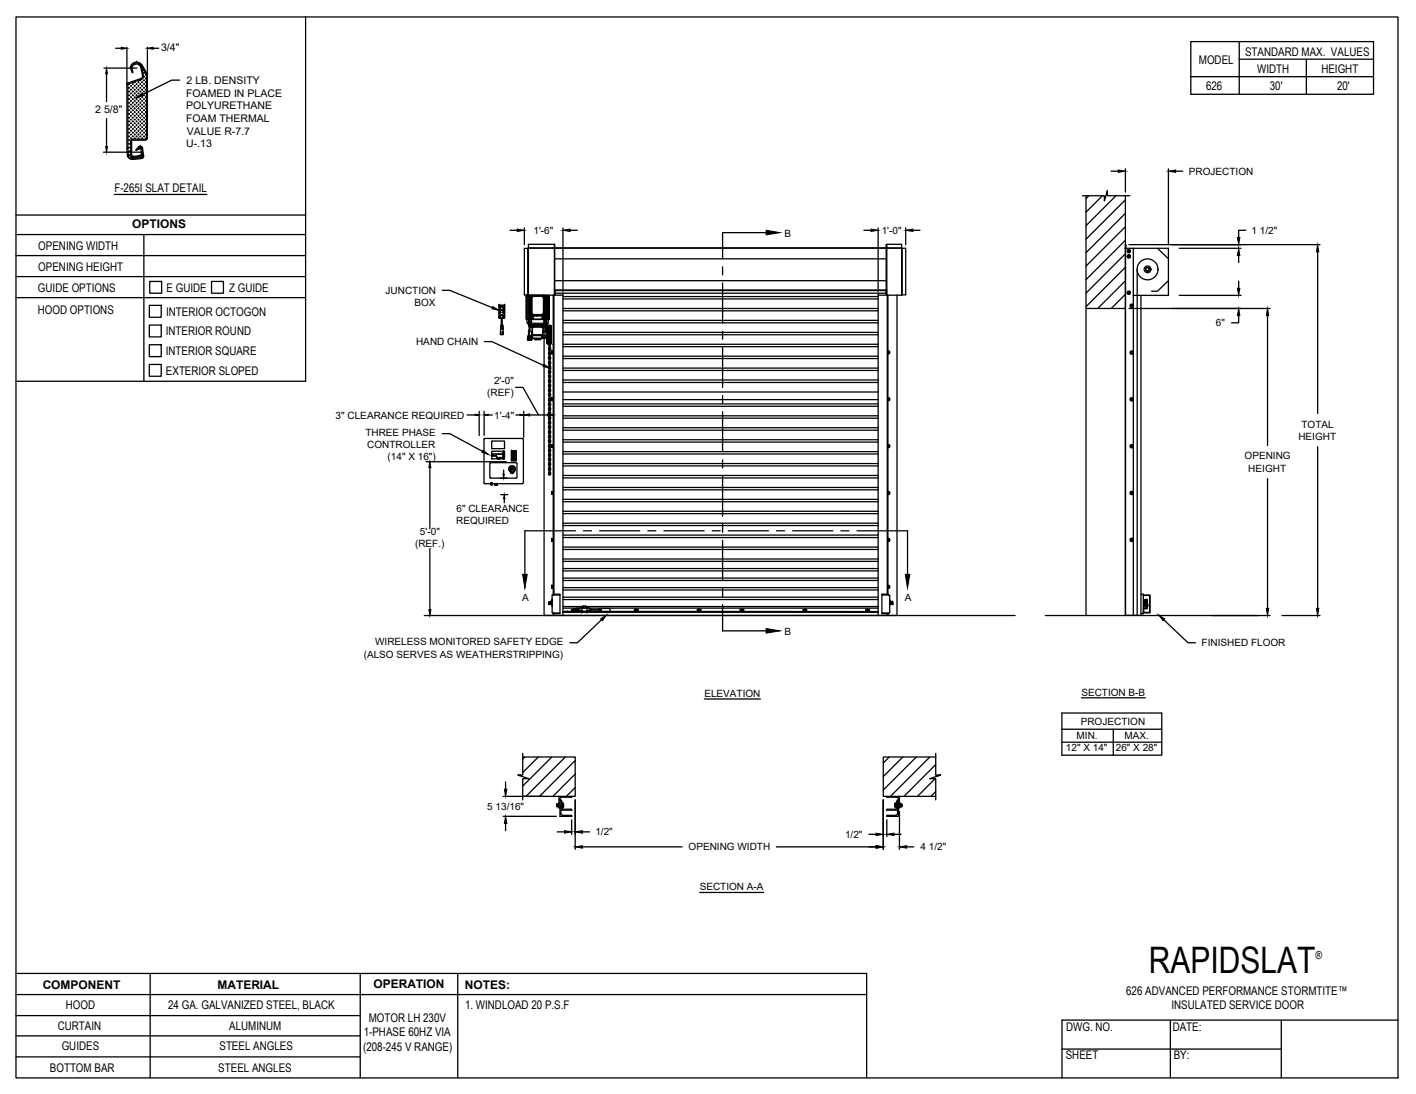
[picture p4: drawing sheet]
<svg xmlns="http://www.w3.org/2000/svg" width="279mm" height="216mm" viewBox="0 0 279 216" stroke-linecap="round" stroke-linejoin="round" font-family="sans-serif">
<defs><g id="words">
<text font-size="7.2" x="226.7" y="192">RAPIDSLAT</text>
<g font-size="2.4">
<text x="245.7" y="11.1">STANDARD MAX. VALUES</text>
<text x="236.6" y="12.7">MODEL</text>
<text x="238" y="17.8">626</text>
<text x="248.1" y="14.4">WIDTH</text>
<text x="250.5" y="17.8">30'</text>
<text x="260.7" y="14.4">HEIGHT</text>
<text x="263.8" y="17.8">20'</text>
<text x="22.6" y="37.9">F-265I SLAT DETAIL</text>
<text x="26.1" y="45">OPTIONS</text>
<text x="7.6" y="49.3">OPENING WIDTH</text>
<text x="7.6" y="53.4">OPENING HEIGHT</text>
<text x="7.5" y="57.6">GUIDE OPTIONS</text>
<text x="32.9" y="57.6">E GUIDE</text>
<text x="45.2" y="57.6">Z GUIDE</text>
<text x="7.5" y="61.9">HOOD OPTIONS</text>
<text x="32.8" y="62.3">INTERIOR OCTOGON</text>
<text x="32.7" y="66.2">INTERIOR ROUND</text>
<text x="32.7" y="70.1">INTERIOR SQUARE</text>
<text x="32.7" y="74">EXTERIOR SLOPED</text>
<text x="8.4" y="195.2">COMPONENT</text>
<text x="42.9" y="195.1">MATERIAL</text>
<text x="73.7" y="195">OPERATION</text>
<text x="91.7" y="195.2">NOTES:</text>
<text x="222.2" y="196.3">626 ADVANCED PERFORMANCE STORMTITE™</text>
<text x="11.4" y="203.2">CURTAIN</text>
<text x="13" y="199.2">HOOD</text>
<text x="33.2" y="199.1">24 GA. GALVANIZED STEEL, BLACK</text>
<text x="45.2" y="203.3">ALUMINUM</text>
<text x="72.8" y="201.7">MOTOR LH 230V</text>
<text x="91.8" y="199.1">1. WINDLOAD 20 P.S.F</text>
<text x="210.4" y="203.6">DWG. NO.</text>
<text x="231.1" y="199.1">INSULATED SERVICE DOOR</text>
<text x="231.4" y="203.4">DATE:</text>
<text x="12.2" y="207.3">GUIDES</text>
<text x="43.3" y="207.2">STEEL ANGLES</text>
<text x="71.6" y="207.3">(208-245 V RANGE)</text>
<text x="71.8" y="204.5">1-PHASE 60HZ VIA</text>
<text x="210.3" y="209.1">SHEET</text>
<text x="231.6" y="209">BY:</text>
<text x="9.8" y="211.5">BOTTOM BAR</text>
<text x="43.1" y="211.6">STEEL ANGLES</text>
</g>
<text font-size="2.2" x="259.5" y="189.2">®</text>
<g font-size="2.1">
<text x="31.8" y="10.1">3/4&quot;</text>
<text x="36.8" y="16.6">2 LB. DENSITY</text>
<text x="18.8" y="22.3">2 5/8&quot;</text>
<text x="36.7" y="19.1">FOAMED IN PLACE</text>
<text x="36.7" y="21.6">POLYURETHANE</text>
<text x="36.7" y="24.1">FOAM THERMAL</text>
<text x="36.7" y="29.1">U-.13</text>
<text x="36.9" y="26.6">VALUE R-7.7</text>
</g>
<g font-size="2">
<text x="234.6" y="34.5">PROJECTION</text>
<text x="105.3" y="46.1">1'-6&quot;</text>
<text x="154.8" y="46.7">B</text>
<text x="174" y="46.1">1'-0&quot;</text>
<text x="247" y="46.1">1 1/2&quot;</text>
<text x="76.1" y="58">JUNCTION</text>
<text x="81.8" y="60.4">BOX</text>
<text x="239.9" y="64.4">6&quot;</text>
<text x="82.1" y="68.1">HAND CHAIN</text>
<text x="97.5" y="75.8">2'-0&quot;</text>
<text x="66.2" y="82.7">3&quot; CLEARANCE REQUIRED</text>
<text x="96.1" y="78.1">(REF)</text>
<text x="97.5" y="82.6">1'-4&quot;</text>
<text x="72.1" y="86.1">THREE PHASE</text>
<text x="72.5" y="88.5">CONTROLLER</text>
<text x="256.2" y="86.8">HEIGHT</text>
<text x="256.8" y="84.4">TOTAL</text>
<text x="76.5" y="90.8">(14&quot; X 16&quot;)</text>
<text x="245.6" y="90.7">OPENING</text>
<text x="246.3" y="93.1">HEIGHT</text>
<text x="90.1" y="101.1">6&quot; CLEARANCE</text>
<text x="81.9" y="108">(REF.)</text>
<text x="82.9" y="105.6">5'-0&quot;</text>
<text x="90" y="103.5">REQUIRED</text>
<text x="103.1" y="118.7">A</text>
<text x="178.5" y="118.7">A</text>
<text x="154.8" y="125.3">B</text>
<text x="71.8" y="129.8">(ALSO SERVES AS WEATHERSTRIPPING)</text>
<text x="74" y="127.4">WIRELESS MONITORED SAFETY EDGE</text>
<text x="237.1" y="127.6">FINISHED FLOOR</text>
<text x="139" y="137.5">ELEVATION</text>
<text x="213.4" y="137.3">SECTION B-B</text>
<text x="213.3" y="143.1">PROJECTION</text>
<text x="210.3" y="148.3">12&quot; X 14&quot;</text>
<text x="212.4" y="145.9">MIN.</text>
<text x="220.2" y="148.3">26&quot; X 28&quot;</text>
<text x="221.9" y="145.9">MAX.</text>
<text x="96.1" y="159.8">5 13/16&quot;</text>
<text x="117.5" y="164.9">1/2&quot;</text>
<text x="135.9" y="167.8">OPENING WIDTH</text>
<text x="166.8" y="165.3">1/2&quot;</text>
<text x="181.6" y="167.8">4 1/2&quot;</text>
<text x="138.1" y="175.7">SECTION A-A</text>
</g>
</g></defs>
<!-- layer: MOTOR LH -->
<g fill="none" stroke="#000" stroke-width=".25">
<path d="M213.6 38.6h4.3v1.1l.6-2v.9h4.4M214.3 38.6v82.9M214.9 38.6l-.6 .6M217.5 38.6l-3.2 3.3M218.5 37.7h.1M220.2 38.6l-5.9 5.9M222.1 38.6v82.9M222.1 39.4l-7.8 7.8M103.8 58.5h.1M103.9 58.5h.1M103.9 58.5v4.6l.2 .7M103.9 58.5h.4"/>
<path d="M104 58.2l-.1 .3M104.1 58.5h-.3h.4M104.2 49v9.2M104.2 58.5v4.5M104.2 58.5h-.4v4.5h.4M104.2 58.2h.1M104.2 58.2v-9.2v9.2M104.3 49h-.8v9.2h.7M104.3 58.3h.1M104.3 58.3v.2h.5M104.3 49h5.2M104.3 48.9h4.9"/>
<path d="M104.3 58.3h5.1M104.3 58.3v-10.1h5.1v10.1M104.4 58.5h-.5v4.5M104.4 58.5v4.6M104.5 58.3v.2M104.5 58.5v4.5M104.5 58.5h.1M104.7 58.6h.1M104.7 58.6l-.2-.1v4.5h.2M104.7 59.4v.3M104.8 59.7v.8M104.8 59.7h.1"/>
<path d="M104.8 58.8v.7M104.8 58.8h.1M104.8 59.5h.1M104.8 58.5l-.1 .3M104.8 58.5v3.6M104.8 58.7v3.2M104.9 58.4h2.4v3.8h-2.4zM104.9 58.3h-.1M104.9 58.6l.2-.2h2l.2 .2v3.3M104.9 58.3l-.2 .2M104.9 58.7l.3-.2h1.8l.2 .2v3.2l-.2 .2h-1.8l-.3-.2zM104.9 58.5l-.1 .2h.1"/>
<path d="M104.9 58.6v3.4M105 58.5l-.1 .1M105.1 58.4l.1 .1zM105.2 58.4h1.8M105.5 58.3h.1M106.2 58.3h.1M107 58.4l.1 .1M107.1 58.5h.1M107.2 58.3l.2 .2M107.2 58.5l.1 .2-.1-.1M107.2 58.3h-2.3M107.2 58.3h.1"/>
<path d="M107.2 58.5v.1M107.3 58.3l.1 63.2h69.6v-63.2M107.4 58.5v3.6M107.4 58.5h.1M107.4 58.5v4.5M107.5 58.5l-.1 .1M107.5 58.5h.9M107.6 58.5h.1M107.7 58.5v4.5M107.7 58.3v.2h-.3M107.7 58.5v4.5h-.2M107.8 58.5v4.6h.1v.4h-.2"/>
<path d="M107.9 58.5h.3M107.9 58.3v.2h-.2M108 58.5v4.5M108.2 58.5h.1M108.2 58.3v.2M108.3 58.5v4.6M108.4 58.5h-.2h.2M108.4 58.5h.1M108.4 58.5v4.5h-.6M109.2 58.3v59.1M109.3 48.9v.1M109.3 58.3v59"/>
<path d="M109.4 57.4v.6M109.4 58.3h1.7M109.4 57.2h65.6M109.5 48.9l-.3 .1M109.5 49h65.4v8.9h-65.4zM109.5 57.6h.1M109.5 57.8h.1M109.5 57.5h.1M109.5 57.3h65.4M109.5 48.9h68.4M109.5 48.2v.7M109.5 58h.1"/>
<path d="M109.5 51.1h65.4M109.5 55.4h65.4M109.5 57.9v.4M111.1 57.9v63.6M111.1 58.5h62.2M111.1 59h62.2M173.3 58.3h4.6M173.3 57.9v63.6M174.9 49h3.8v9.2h-.8M174.9 48.2v.7M174.9 57.2v1.1M174.9 57.7h.1"/>
<path d="M174.9 57.5h.1M174.9 57.9h.1M175 58.3v-10.1h2.9v10.1M175 57.4v.6M175.1 48.9v.1M175.1 58.3v59M175.2 48.9v.1M175.2 58.3v59M177.9 49h.1M177.9 58.2v.1M177.9 49v9.2M178 49v9.2"/>
<path d="M222 49l.1 .1M222 48.3l.1 .7M222.1 49h.1M222.1 51.8h.1M222.1 49.1h.1M222.1 42.1l-7.8 7.8M222.1 44.7l-7.8 7.8M222.1 47.4l-7.8 7.8M222.1 50.1l-7.8 7.7M222.1 52.7l-7.8 7.8M222.1 55.4l-5.5 5.5M222.1 58.1l-2.8 2.8"/>
<path d="M222.1 48.3v.7M222.7 50.4l.2 .1zM222.7 50.8l.2-.1zM222.7 50.4l-.2 .1v.2l.2 .1M222.7 49.4l.2 .1zM222.7 49.8l.2-.1zM222.7 49.4l-.2 .1v.2l.2 .1M222.7 57.6l.2 .1zM222.7 58l.2-.1zM222.7 57.6l-.2 .1v.2l.2 .1M222.8 57.6l-.3 .1 .1 .3 .3-.1-.1-.3M222.8 49.4l-.3 .1 .1 .3 .3-.1-.1-.3"/>
<path d="M222.8 50.4l-.3 .1 .1 .3 .3-.1-.1-.3M222.8 49.4h.1M222.8 50.4h.1M222.8 57.6h.1M222.9 50.5h.1M222.9 50.5v.2v-.1M222.9 50.7h.1M222.9 49.5h.1M222.9 49.5v.2v-.1M222.9 49.7h.1M222.9 57.7h.1M222.9 57.7v.2v-.1"/>
<path d="M222.9 57.9h.1M223.6 49v72.4M223.6 58.3h6.9M224.4 53.2v68.3M225.1 58.3v63.1h-3v-72.4h8.4v9.3M226.4 53.4h.2v.2h-.2zM226.8 53a.36 .36 0 0 0-.7 0 .36 .36 0 0 0 .3 .5 .37 .37 0 0 1-.3-.5 .37 .37 0 0 1 .6-.1 .37 .37 0 0 1-.1 .6l.2-.3M226.8 53.1h.1M226.8 53.1v.1M226.8 53v.1M228.4 49l2.1 2.1M230.5 55.4l-2.1 2.1h-1.2"/>
<path d="M98.5 60.3v2.4l.3 .1M98.5 60.3h.1M98.5 62.6h.1M98.5 60.3h1.1M98.5 60.3v2.3M98.5 62.6l.2 .1zM98.6 60.5l.1 .1zM98.6 61.6h.1M98.6 61.7h.1M98.6 61.1h.1M98.6 60.5h.1M98.6 60.6h.1"/>
<path d="M98.7 61.7h.1M98.7 61.1h.1M98.7 60.5h.1M98.7 61.6h.1M98.7 60.6h.1M98.7 65.6h.6M98.7 66h.6M98.8 66h.1M98.8 65.6l-.1 .4M98.8 66h.5M98.8 65.6h.5M98.8 62.3h.5"/>
<path d="M98.8 64.9h.5M98.8 62.3v.3h-.3M98.8 62.6v.2M98.8 64.9v.7M98.8 64.7v.2M98.8 64.4v.3h.5M98.8 64.4h.4M98.8 64.4h.1M98.8 64.3h.4M98.8 62.8h.4M98.8 62.8h.1M98.9 62.8v1.5"/>
<path d="M98.9 62.1l-.2 .2M98.9 62.1l.4 .2M99.1 62.8v1.5M99.2 62.8h.1M99.2 64.4h.1M99.2 64.3h.1M99.2 64.4l.1 .3M99.2 64.7v.2M99.3 66h.1M99.3 65.6h.1M99.3 64.7h.1M99.3 64.9h.1"/>
<path d="M99.3 64.9v.7M99.3 62.8h.1M99.3 62.6v.2h-.5M99.3 62.3h.1M99.3 62.3v.3M99.3 65.6v.4M99.3 62.6h.2M99.3 62.6l.2 .1zM99.3 61.6h.1M99.3 61.7h.1M99.3 61.1h.1M99.3 60.5h.1"/>
<path d="M99.3 60.6h.1M99.4 61.7h.1M99.4 61.1h.1M99.4 60.5h.1M99.4 61.6h.1M99.4 60.6h.1M99.5 62.6h.1M99.5 60.3h.1M99.6 60.3l-.1 2.4-.2 .1M99.6 60.3l-.1 2.3M103.9 63.1h.5M104.1 63.8h4"/>
<path d="M104.1 63.8l.2 .3M104.1 67.1h.1M104.1 66.4l.1 .1M104.2 66.5l.1-.1zM104.2 66.8l.1-.1zM104.2 67h.1M104.2 66.5h.1M104.2 67l.5 .1M104.2 66.7h.1M104.2 66.7l-.1 .2 .1 .1M104.2 63h.2M104.2 66.4h.1"/>
<path d="M104.2 66.6h.1M104.2 66.6v.1M104.2 67.1h.6M104.2 66.5v.1M104.2 66.6l.1 .1M104.3 66.7h.1M104.3 66.9h.1M104.3 66.9l.1 .1M104.3 66.4h.1M104.3 66.9v.2l-.1-.1 .1-.1M104.3 66.7l-.1 .3M104.3 67.1h.1"/>
<path d="M104.3 67.1h.1zM104.3 66.6v.3M104.3 63.1h.5l.1 .4h-.6zM104.3 66.8h.1M104.3 66.5h-.1M104.3 63.1h.1M104.3 66.6v.1M104.3 66.6v-.3h.2v.5M104.3 66.7l.1 .3M104.3 64.1h3.6M104.3 64.1l.1 .1h3.4l.1-.1M104.3 65.2v1.1"/>
<path d="M104.3 66.6v.4M104.4 67.1h.1M104.4 67.1h-.1M104.4 63.5l.2 .1M104.4 63.6h.2M104.4 63.6h.1M104.4 67.1h-.1h.1M104.4 65.2l-.1 .1v1.3M104.4 65.2l.1 .1M104.4 64.4h.1M104.4 64.3v-.1v.2M104.4 64.3h.1"/>
<path d="M104.4 64.2v1M104.4 66.9h.2M104.4 66.8l.1 .1M104.5 66.6v.1M104.5 66.7v.2M104.5 65.3h.1M104.5 66.8h.1M104.5 66.9h.1M104.5 66.4l-.1 .3M104.5 65.3v1M104.5 65.3v-.8h3.2l.1 .9M104.5 65.3v.1l.6 .1-.2 .1v.6"/>
<path d="M104.5 66.6v.2M104.5 66.5h.1M104.5 66.8l-.1 .2M104.5 66.3h.4M104.5 64.5h.4M104.5 66.2h.4M104.5 67.1h.1M104.5 67.1h.1zM104.5 63.1v.6M104.5 67.1h.3M104.5 66.8v.1M104.5 66.5l.1 .2"/>
<path d="M104.5 63.1h3.1M104.5 63v.1M104.5 66.8l.1 .1M104.6 64.5v.9M104.6 66.9v.1M104.6 66.9h.1M104.6 67.1h.1M104.6 66.3v.6M104.6 66.3l-.1 .2M104.6 67.1h-.1h.1M104.6 66.3v.4zM104.6 63.6h.1"/>
<path d="M104.6 67h.1M104.6 66.3h.1M104.6 67.1h-.1M104.6 66.7v.3zM104.6 66.5h.3M104.6 66.8h.4M104.6 63.5v.1M104.7 67.1h.1M104.7 66.9h.1M104.7 66.9l.2 .1-.2 .1zM104.7 62.9h.1M104.7 60.5v.2"/>
<path d="M104.7 61.1v.3M104.7 61.8v1.2M104.7 66.8l-.1 .1M104.7 62.1l.2 .2M104.8 60.5h.1M104.8 60.7v.5M104.8 61.4v.4M104.8 61.4h.1M104.8 61.8h.1M104.8 67.1h.1M104.8 62.2v.8M104.8 67h.1"/>
<path d="M104.8 61.9l.1 .1M104.8 61.9h.1M104.9 66.8l-.2 .3M104.9 61.9h.1M104.9 67.1h-.1M104.9 66.2v.4h-.3M104.9 66.5h.1M104.9 61.9l.2 .2M104.9 66.6l.1 .1M104.9 64.6h.1M104.9 66.8l-.1 .2M104.9 65.6h.1"/>
<path d="M104.9 65.6v.6M104.9 62l.3 .1M104.9 62.2v.1M104.9 64.5v.1h.4v-.1M104.9 66.2v.4M104.9 66.7h.1M105 62.9l-.3 .1M105 62.9h.1M105 65.6v1.1M105 62.3v.7h.1v-.7M105 65.6h-.1M105 65.6h.1"/>
<path d="M105 64.6v.9M105 66.8h.1M105 64.6h.2M105 66.2l.1 .5M105 66.1h.1M105 66.1v.6M105 66.7h.1M105 66.7v.1M105 62.1h.2M105 65.6v1.2M105.1 64.6l-.1 1.5M105.1 66.7v.1h2"/>
<path d="M105.1 66.8h2M105.1 62.9h.1M105.2 62.1h.1M105.2 62.1h1.8M105.2 62.2h1.8M105.2 64.6h.1M105.2 62.3v.7h1.8v-.7M105.3 64.6h-.1M105.3 64.5h1.6M105.4 62.3h.9M105.5 66.8h.1M105.5 66.8h1.2"/>
<path d="M105.5 66.8l.1 .2M105.6 67h.1M105.6 67h1M106.4 62.3h.5M106.6 67h.1M106.7 66.8l-.1 .2M106.7 66.8h.1M106.9 64.6h.1M106.9 64.5v.1h.4v-.1M107 64.6h.2M107 66.2h.1M107 66.2l-.1 .3 .2 .3"/>
<path d="M107 66.2l.1 .1M107 66.5h.7M107 64.6h.1M107 66.2v-.1h-1.9v.1h1.9M107 66.6h.1M107 66.5v.1M107 66.8h.1M107.1 66.8h.1M107 66.5l.1 .3M107 62.1v.1l.1-.1M107 66.5h.1M107 62.1h.1"/>
<path d="M107.1 66.3h.1M107.1 66.1l-.1 .1M107.1 62.9h.1M107.1 66.3l-.2 .1 .1 .1M107.1 62.3v.7h.1v-.7M107.1 66.8h.8M107.1 65.5v.6M107.1 64.6v.9M107.2 62.9l.2 .1M107.2 61.9l.1 .1zM107.2 62l-.1 .1M107.3 64.6h-.1"/>
<path d="M107.3 64.5h.4M107.3 61.9l-.3 .2M107.4 63.1h.3v.4M107.4 62.2v.8M107.4 62.1l-.2 .2h-2.3M107.4 62.9h.1M107.6 63.5v.2l.2-.1M107.6 63.6h.2M107.6 63.6h.1M107.6 64.5v.9h.2M107.6 65.5h-.4M107.6 63v.1"/>
<path d="M107.7 66.3v.1M107.7 63.1h-.3l-.1 .4h.4M107.7 63.1h.2M107.7 66.3v.2M107.7 66.5h.1M107.7 66.2l-.6 .1M107.7 66.4v.1M107.7 66.4h.1M107.7 66.3h.1M107.7 63.6v.1M107.7 66.4l.1 .1M107.8 66.3v.2"/>
<path d="M107.8 66.3h-.7M107.8 64.2v1M107.8 63.1h.5M107.8 65.4l-.1 .9M107.8 65.4l-.7 .1M107.8 66.5v.3M107.8 63.6h.1M107.8 65.5h.1M107.8 65.4h.1M107.8 63.5v.1M107.9 65.4v1.6M107.9 65.4h.1"/>
<path d="M107.9 66.7h.1M107.9 65.3l-.1 1.5M107.9 64.6h.1v2.9h-.1zM107.9 67.5l.1 .4M107.9 65v.4M107.9 67.6l.1 .3M108 66.4l.1 1.1M108 66h.1M108 66l.1 1.5M108 65.7l.1-1.1-.1 1.4M108 64.2l-.1 .4M108 64.2l.7 .1"/>
<path d="M108 67.9h.2M108 64.2l-.1 .3M108 64.6h.1M108.1 67.5v.1M108.1 67.5l-.1 .1h.1M108.1 64.5l.1-.2v3.4M108.1 64.5h.1M108.1 64.5v3M108.1 67.5h.1M108.1 66.1v1.5M108.1 66.2v.1M108.1 65.5v-.1v.2"/>
<path d="M108.1 66.8v.3v-.3M108.1 66.3h.1M108.1 67.1h.1M108.1 66.9v.3M108.1 66.1h.1M108.1 65.9h.1M108.1 64.9h.1M108.1 64.4l-.1 .2M108.1 67.6h.1M108.1 67.6l.1 .1M108.1 64.5v.4M108.1 67.1v.5"/>
<path d="M108.1 64.4v.2M108.1 64.5l.1 1.5M108.1 64.9v.3zM108.1 63.8l-.2 .3M108.2 64.4v3.2M108.2 64.4v3.3M108.2 67.1l.2 .2M108.2 73.5l.2 .2M108.2 75.3l.2 .2M108.2 64.4l.2 .3M108.2 66.4h.1M108.2 66.5v.1"/>
<path d="M108.2 67.5h.1M108.2 67.7h.1M108.2 64.4h.1M108.2 67.8l.2 .4M108.2 72.3l.2 .5M108.2 74.2l.2 .4M108.2 79.7l.2 .4M108.3 63.1l-.2 .7M108.3 69h.1M108.3 68.7h.2M108.3 68h.2M108.3 67.1l.1 .1"/>
<path d="M108.3 66.2l.1 .1M108.3 65.2h.2M108.3 65h.2M108.3 69.9h.1M108.3 70.8h.2M108.3 70.5h.2M108.3 71.7l.1 .1M108.3 72.6l.1 .1M108.3 73.5l.1 .1M108.3 74.4l.1 .1M108.3 75.3l.1 .1M108.3 76.3h.1"/>
<path d="M108.3 76h.2M108.3 77.2h.1M108.3 78.1h.2M108.3 77.8h.2M108.3 79l.1 .1M108.3 79.9l.1 .1M108.3 67.6h.1M108.4 67.3l-.1 .3M108.4 67.9h.1M108.4 67.3h.1M108.4 67.7h-.1M108.4 66.8h-.1"/>
<path d="M108.4 65.8l-.1 .1M108.4 69.5l-.1 .1M108.4 71.4h-.1M108.4 72.3h-.1M108.4 73.2h-.1M108.4 74.1l-.1 .1M108.4 75l-.1 .1M108.4 76.8l-.1 .1M108.4 78.7h-.1M108.4 79.6h-.1M108.4 68.5l-.2 .5 .2 .1M108.4 67.6l-.2 .1"/>
<path d="M108.4 66.6l-.2 .5M108.4 65.7l-.2 .2 .2 .5M108.4 64.8l-.2 .2 .2 .4M108.4 69.4l-.2 .5 .2 .2M108.4 70.3l-.2 .5 .2 .2M108.4 71.2l-.2 .5 .2 .2M108.4 72.1l-.2 .2M108.4 73.1l-.2 .4M108.4 74l-.2 .2M108.4 74.9l-.2 .5M108.4 75.8l-.2 .5 .2 .1M108.4 76.7l-.2 .5 .2 .2"/>
<path d="M108.4 77.6l-.1 .6h.3v-.1M108.4 78.5l-.2 .5 .2 .2M108.4 79.4l-.2 .2M108.4 67.7h.1M108.4 67.1h.1M108.4 66.8h.1M108.4 66.2h.1M108.4 65.9h.1M108.4 69.5h.1M108.4 69h.1M108.4 69.9h.1M108.4 71.4h.1"/>
<path d="M108.4 72.3h.1M108.4 71.7h.1M108.4 73.2h.1M108.4 72.6h.1M108.4 74.1h.1M108.4 73.5h.1M108.4 75h.1M108.4 74.5h.1M108.4 75.4h.1M108.4 76.8h.1M108.4 76.3h.1M108.4 77.2h.1"/>
<path d="M108.4 78.7h.1M108.4 79.6h.1M108.4 79h.1M108.4 79.9h.1M108.4 67.4h.1M108.4 64.7v.1M108.4 64.8h.1M108.4 65v.2M108.4 65.9v.3M108.4 66.8v.3M108.5 64.7h-.1v28.9M108.5 68.5l.1 .2"/>
<path d="M108.5 67.6l.1 .1M108.5 66.6l.1 .2M108.5 65.7l.1 .2M108.5 69.4l.1 .2M108.5 70.3l.1 .2M108.5 71.2l.1 .2M108.5 72.1l.1 .2M108.5 73.1l.1 .1M108.5 74l.1 .2M108.5 74.9l.1 .2M108.5 75.8l.1 .2M108.5 76.7l.1 .2"/>
<path d="M108.5 77.6l.1 .2M108.5 78.5l.1 .2M108.5 79.4l.1 .2M108.5 67.7h.1M108.5 66.8h.1M108.5 65.8v.1M108.5 69.5v.1M108.5 71.4h.1M108.5 72.3h.1M108.5 73.2h.1M108.5 74.1v.1M108.5 75v.1"/>
<path d="M108.5 76.8v.1M108.5 78.7h.1M108.5 79.6h.1M108.5 67.3h.1M108.5 64.7l.1 .3M108.5 64.8h.1M108.5 64.7v28.9h-.2M108.5 69h.1M108.5 67.1v.1M108.5 66.2v.1M108.5 69.9h.1M108.5 71.7v.1"/>
<path d="M108.5 72.6v.1M108.5 73.5v.1M108.5 74.4v.1M108.5 75.3v.1M108.5 76.3h.1M108.5 77.2h.1M108.5 79v.1M108.5 79.9v.1M108.5 67.4h.1M108.5 67.4l.1 .2M108.6 69l-.1 .1M108.6 68l-.1 .2"/>
<path d="M108.6 67.1l-.1 .2M108.6 66.2l-.1 .2M108.6 65.2l-.1 .2M108.6 69.9l-.1 .2M108.6 70.8l-.1 .2M108.6 71.7l-.1 .2M108.6 72.6l-.1 .2M108.6 73.5l-.1 .2M108.6 74.4l-.1 .2M108.6 75.3l-.1 .2M108.6 76.3l-.1 .1M108.6 77.2l-.1 .2"/>
<path d="M108.6 79l-.1 .2M108.6 79.9l-.1 .2M108.6 67.7h.1M108.6 64.4l-.1 .3M108.6 64.4h.1M108.6 65v.3M108.6 65.9v.3M108.6 66.8v.3M108.6 67.8v.2M108.6 68.7v.3M108.6 69.6v.3M108.6 70.5v.3"/>
<path d="M108.6 71.4v.3M108.6 72.3v.3M108.6 73.3v.2M108.6 74.2v.2M108.6 75.1v.3M108.6 76v.3M108.6 76.9v.3M108.6 77.8v.3M108.6 78.7v.3M108.6 79.7v.2M108.7 64.3v3.5M108.7 64.3h.1"/>
<path d="M108.7 64.3v1.7M108.7 67.8h-.1M108.8 65.8l-.1 2M108.8 65.6v.3M108.8 66.3v-.2v.4M108.9 78.9h.1M108.9 78.7h.1M108.9 69.7h.1M108.9 69.4h.1M108.9 78.7v.2M108.9 69.4v.3M108.9 69.4h.2v-.1h-.2v.4"/>
<path d="M108.9 69.7h.2v.1h-.2zM108.9 78.9h.2v.2h-.2zM108.9 78.5h.2v.2h-.2zM108.9 69.3v.5M108.9 78.5v.6M109.1 69.4v.3M109.1 78.7v.2M109.1 69.3h.1M109.1 78.5v.1M109.1 69.3l.1 .5M109.1 78.5h.1M109.1 79.1h.1"/>
<path d="M109.1 69.8h.1M109.1 79v.1M109.1 68h.1M109.1 78.5v.6M111.1 60.9h62.2M111.1 79.7h62.2M111.1 77.4h62.2M111.1 78.9h62.2M111.1 75h62.2M111.1 75.5h62.2M111.1 72.6h62.2M111.1 73.1h62.2"/>
<path d="M111.1 70.3h62.2M111.1 70.8h62.2M111.1 67.9h62.2M111.1 68.4h62.2M111.1 65.6h62.2M111.1 66.1h62.2M111.1 63.2h62.2M111.1 63.7h62.2M111.1 61.3h62.2M175.2 69.2v.7M175.2 78.5v.6M175.3 78.9h.1"/>
<path d="M175.3 78.6v.4M175.3 79h.2M175.3 78.6h.2v.1M175.3 69.7h.1M175.3 69.4v.3M175.3 69.7l.2 .1M175.3 69.4l.2-.1v.1M175.3 79h.1M175.3 69.7v.1M175.3 78.9l.2 .1M175.3 78.7h.2v.2M175.3 69.4h.2v.3"/>
<path d="M175.3 78.6h.1M175.3 69.3v.1M175.5 69.3v.5M175.5 78.6v.4M175.5 78.7h.1M175.5 69.4h.1M175.5 69.7h.1M175.5 78.9h.1M214.3 60.9h7.8M222.1 60.7l-.2 .2M223.3 69.4l.2 .1zM223.3 69.8l.2-.1z"/>
<path d="M223.3 69.4l-.2 .1v.2l.2 .1M223.3 78.6l.2 .1zM223.3 79.1l.2-.1zM223.3 78.6l-.2 .1v.3l.2 .1M223.5 69.5v.2v-.1M223.5 78.7v.3v-.2M96.8 94.4h5.1M96.9 95.6h.1M96.9 95.5h.1M96.9 95.6h.2h-.2M96.9 95.5h.2h-.2M96.9 95.6h.2"/>
<path d="M96.9 95.5v.2M96.9 95.5h.2M97 87h2.5v1.5h-2.5zM97 89h2.5v1.6h-2.5zM97 89.6h2.4M97 89.6h.3l-.3 .1M97.1 89.6v.1M97.1 89.6h.1M97.1 95.6h.1M97.1 95.5h.1M97.1 95.5v.2M97.6 95.7h.1"/>
<path d="M97.6 95.6h.1M97.6 95.7h.5M97.6 95.7h.5h-.5M97.6 95.6h.5h-.5M97.6 95.5v.2h.5v-.2M97.6 95.6h.5M97.7 89.9l.2 .1zM97.9 89.7h1.3v.8h-1.2zM98 89.7h.1M98.1 95.7h.1M98.1 95.6h.1M98.1 90.6h.1"/>
<path d="M98.1 90.5h.1M98.1 90.5v.1M98.1 90.5h.5M98.2 90.5h.1M98.2 90.5l.1 .1M98.3 90.6h.1M98.3 90.5h.1M98.3 90.5v.1M98.4 90.5h.1M98.4 90.6h.1M98.4 90.5v.1M98.5 90.6h.1"/>
<path d="M98.5 90.5h.1M98.6 90.5h-.5h.5M98.6 90.5v.1M98.6 90.6h.1M98.6 90.5h.1M98.7 90.5h.1M99.1 90.5h.1M99.3 89.4h.1M99.3 90.3h.1M99.4 89v1.6M99.4 90.3h-.1M99.4 89.4h.1"/>
<path d="M99.4 90.3h.1M99.4 89v1.6v-1.6M99.5 89v1.6M100.7 93.1l.3 .4M100.7 93.1a.65 .65 0 0 1-.2-1 .65 .65 0 0 1 1 0 .65 .65 0 0 1-.1 1M100.7 92.7l.1 .4zM100.8 93.1l.2 .3M100.9 92.2l-.2 .5M100.9 92.3l-.1 .3M100.9 90.9v-1.9h.9l.1 1.9M100.9 92.3h.1M100.9 92.3h.3v1h-.3z"/>
<path d="M100.9 92.1v.2M100.9 90.9h.1M100.9 92.3h.2M100.9 89h.1M100.9 90.9h.9M100.9 89v1.9M101 93.4v.1M101.2 92.3h.1M101.2 92.3l.1 .3M101.2 92.3h-.3M101.2 92.1h-.3M101.2 92.2l.2 .5"/>
<path d="M101.2 92.1v.2M101.2 90.6h.1M101.3 89.9h.1M101.3 89.4h.1M101.3 89.3h.1M101.3 90.6h.1M101.3 89.3v.1M101.3 89.9v.1M101.3 90.5v.1M101.3 93.1l-.3 .3M101.3 90h.1M101.3 92.7l.1 .4z"/>
<path d="M101.3 90.6h-.1M101.4 93.1l-.4 .4M101.4 89.9h.1M101.4 90.6h.1M101.4 89.3h.1M101.5 89.3h.1M101.5 90.6h.1M101.5 89.9h.1M101.5 90h.1M101.5 89.9v.1M101.8 89v1.9M101.9 90.9h-.1"/>
<path d="M102 91.5l-.1-.2-5.2 .1-.1 2.8 .2 .1M102 94.2l-.2 .1M102 91.5v2.7M103.1 86.5l.2 .2M103.1 86.5h-7.4l-.2 .2v8.7l7.6 .1M103.3 95.3l-.2 .1M103.3 86.7v8.6M108.2 80.8l.2 .2M108.2 83.5l.2 .2M108.2 92.7l.2 .2M108.2 82.4l.2 .4M108.2 90.6l.1 .4h.3v-.2"/>
<path d="M108.2 91.5l.2 .4M108.3 80.8l.1 .1M108.3 81.7l.1 .1M108.3 82.6l.1 .1M108.3 83.5l.1 .1M108.3 84.4h.2M108.3 84.2h.2M108.3 85.4l.1 .1M108.3 85.1h.2M108.3 86.3l.1 .1M108.3 87.2l.1 .1M108.3 86.9h.2"/>
<path d="M108.3 88.1l.1 .1M108.3 89l.1 .1M108.3 89.9l.1 .1M108.3 90.8l.1 .1M108.3 91.7l.1 .1M108.3 91.5h.2M108.3 92.7h.1M108.3 93.3h.2M108.4 80.5h-.1M108.4 81.4h-.1M108.4 82.3h-.1M108.4 83.2l-.1 .1"/>
<path d="M108.4 85.9l-.1 .1M108.4 87.8h-.1M108.4 88.7h-.1M108.4 89.6h-.1M108.4 90.5h-.1M108.4 92.3l-.1 .1M108.4 80.4l-.2 .4M108.4 81.2l-.2 .5 .2 .2M108.4 82.2l-.2 .1M108.4 83.1l-.2 .4M108.4 84l-.1 .6h.3v-.2M108.4 84.9l-.2 .5 .2 .2"/>
<path d="M108.4 85.8l-.2 .5 .2 .2M108.4 86.7l-.2 .5 .2 .2M108.4 87.6l-.2 .5 .2 .2M108.4 88.5l-.2 .5 .2 .2M108.4 89.4l-.2 .5 .2 .2M108.4 90.3l-.2 .2M108.4 91.3l-.2 .2M108.4 92.2l-.2 .5M108.4 93.1l-.1 .6h.3v-.1M108.4 80.5h.1M108.4 81.4h.1M108.4 80.8h.1"/>
<path d="M108.4 82.3h.1M108.4 81.7h.1M108.4 83.2h.1M108.4 82.6h.1M108.4 83.6h.1M108.4 86h.1M108.4 85.4h.1M108.4 86.3h.1M108.4 87.8h.1M108.4 87.2h.1M108.4 88.7h.1M108.4 88.1h.1"/>
<path d="M108.4 89.6h.1M108.4 89h.1M108.4 90.5h.1M108.4 89.9h.1M108.4 90.9h.1M108.4 92.3h.1M108.4 91.8h.1M108.4 92.7h.1M108.4 81h.1M108.5 80.4l.1 .1M108.5 81.2l.1 .2M108.5 82.2l.1 .1"/>
<path d="M108.5 83.1l.1 .2M108.5 84l.1 .2M108.5 84.9l.1 .2M108.5 85.8l.1 .2M108.5 86.7l.1 .2M108.5 87.6l.1 .2M108.5 88.5l.1 .2M108.5 89.4l.1 .2M108.5 90.3l.1 .2M108.5 91.3l.1 .2M108.5 92.2l.1 .2M108.5 93.1l.1 .2"/>
<path d="M108.5 80.5h.1M108.5 81.4h.1M108.5 82.3h.1M108.5 83.2v.1M108.5 85.9v.1M108.5 87.8h.1M108.5 88.7h.1M108.5 89.6h.1M108.5 90.5h.1M108.5 92.3v.1M108.5 80.8v.1M108.5 81.7v.1"/>
<path d="M108.5 82.6v.1M108.5 83.5v.1M108.5 85.4v.1M108.5 86.3v.1M108.5 87.2v.1M108.5 88.1v.1M108.5 89v.1M108.5 89.9v.1M108.5 90.8v.1M108.5 91.7v.1M108.5 92.7h.1M108.6 80.8l-.1 .2"/>
<path d="M108.6 81.7l-.1 .2M108.6 82.6l-.1 .2M108.6 83.5l-.1 .2M108.6 85.4l-.1 .2M108.6 86.3l-.1 .2M108.6 87.2l-.1 .2M108.6 88.1l-.1 .2M108.6 89l-.1 .2M108.6 89.9l-.1 .2M108.6 91.7l-.1 .2M108.6 92.7l-.1 .2M108.6 80.6v.2"/>
<path d="M108.6 81.4v.3M108.6 82.4v.2M108.6 83.3v.2M108.6 84.2v.3M108.6 85.1v.3M108.6 86v.3M108.6 86.9v.3M108.6 87.8v.3M108.6 88.8v.2M108.6 89.6v.3M108.6 90.6v.2M108.6 91.5v.3"/>
<path d="M108.6 92.4v.3M108.6 93.3v.3M108.9 88.2h.1M108.9 87.9h.1M108.9 97.4h.1M108.9 97.2h.1M108.9 88.2l.2 .1M108.9 87.9v.3M108.9 97.2v.2M108.9 88.3h.1M108.9 97.2h.2v.2h-.2zM108.9 97.2v-.2h.2v.2"/>
<path d="M108.9 97.4v.2h.2M108.9 87.9h.2v-.1h-.2v.4M108.9 88.2h.2v.1M108.9 97v.6M108.9 87.8v.5M109.1 97.4v.2M109.1 87.9v.3M109.1 97v.1M109.1 87.8h.1M109.1 97h.1M109.1 97.6h.1M109.1 87.8l.1 .5"/>
<path d="M109.1 97.5v.1M109.1 88.3h.1M109.1 97v.6M111.1 98.6h62.2M111.1 99h62.2M111.1 96.2h62.2M111.1 96.7h62.2M111.1 93.8h62.2M111.1 94.3h62.2M111.1 91.5h62.2M111.1 91.9h62.2M111.1 89.1h62.2"/>
<path d="M111.1 89.6h62.2M111.1 86.8h62.2M111.1 87.2h62.2M111.1 84.4h62.2M111.1 84.9h62.2M111.1 82.1h62.2M111.1 82.5h62.2M111.1 80.2h62.2M175.2 87.7v.7M175.2 97v.6M175.3 97.4h.1M175.3 97.1v.4"/>
<path d="M175.3 97.5h.2M175.3 97.1h.2v.1M175.3 88.2h.1M175.3 87.9v.3M175.3 88.2l.2 .1M175.3 87.9l.2-.1v.1M175.3 97.5h.1M175.3 88.2v.1M175.3 97.4l.2 .1M175.3 97.2h.2v.2M175.3 87.9h.2v.3M175.3 97.1h.1"/>
<path d="M175.3 87.8v.1M175.5 87.8v.5M175.5 97.1v.4M175.5 97.2h.1M175.5 87.9h.1M175.5 88.2h.1M175.5 97.4h.1M223.3 87.8l.2 .2zM223.3 88.3l.2-.1zM223.3 87.8l-.2 .2v.2l.2 .1M223.3 97.1l.2 .1zM223.3 97.5l.2-.1z"/>
<path d="M223.3 97.1l-.2 .1v.2l.2 .1M223.5 88v.2v-.1M223.5 97.2v.2v-.1M108.2 119.2l.2 .1M108.2 118.9v.3M108.3 118.8l-.1 .1M108.3 118.8h.1M108.3 119.1h.3M108.4 118.8h.2v.5h-.2zM108.6 119.2h.1M108.6 118.9h.1M108.6 119.1v.1"/>
<path d="M108.6 118.9v.2M108.6 118.9v.3M108.7 119.1l-.1 .1zM108.7 118.9h.1M108.7 119.2h.1M108.7 118.8h.1v.5h-.1zM108.7 118.9v.2M108.7 118.9v.3M108.7 119.1h.1M108.8 118.9h.1M108.8 119.3h.1M108.8 118.8l.1 .1"/>
<path d="M108.8 118.7h.1M108.8 118.7l-.1 .1M108.9 115.9h.1M108.9 115.7h.1M108.9 106.7h.1M108.9 106.4h.1M108.9 115.6v.3M108.9 115.6h.2l-.2 .1M108.9 106.7l.2 .1M108.9 115.7v.2M108.9 106.4v.3M108.9 115.6v.5"/>
<path d="M108.9 106.8h.1M108.9 115.9h.2v.2h-.2zM108.9 106.3h.2v.1h-.2zM108.9 106.7h.2v.1M108.9 115.5v.1M108.9 106.3v.5M108.9 119.2v.5M108.9 119v-.6l-.1 .1v.8h.1M108.9 119.1v.1M108.9 118.4h.1M108.9 118.7h.1M108.9 119.7h.1"/>
<path d="M108.9 118.4v.3M109.1 115.7v.2M109.1 106.4v.3M109.1 115.5v.1M109.1 106.3h.1M109.1 106.3l.1 .5M109.1 115.5h.1M109.1 116.1h.1M109.1 116v.1M109.1 106.8h.1M109.1 115.5v.6M109.2 117.4v-.1h1.3v3.8h-1.3v-.1"/>
<path d="M110.5 117.4h-1.6v3.6h1.6M111.1 118.3h62.2M111.1 119.7h62.2M111.1 117.9h62.2M111.1 116h62.2M111.1 116.4h62.2M111.1 114.1h62.2M111.1 114.6h62.2M111.1 112.2h62.2M111.1 112.7h62.2M111.1 110.3h62.2M111.1 110.8h62.2"/>
<path d="M111.1 108h62.2M111.1 108.4h62.2M111.1 105.6h62.2M111.1 106.1h62.2M111.1 103.3h62.2M111.1 103.7h62.2M111.1 100.9h62.2M111.1 101.4h62.2M114.6 120a.34 .34 0 0 0-.4 .3 .34 .34 0 0 0 .4 .4 .33 .33 0 0 1-.3-.4 .33 .33 0 0 1 .3-.3M115.1 119.6h-.1M115.5 119.6l.1 .3M115.5 119.9l.1 .1"/>
<path d="M115.5 119.6h-.4l-.1 .4M116 120a.33 .33 0 0 1 .4 .3 .33 .33 0 0 1-.4 .4M116 120a.35 .35 0 0 1 .4 .3 .35 .35 0 0 1-.4 .4M174 117.4h1.6v3.6h-1.6M175.2 106.2v.7M175.2 115.5v.6M175.3 115.9h.1M175.3 115.6v.4M175.3 116h.2M175.3 115.6h.2v.1M175.3 106.7h.1M175.3 106.4v.3"/>
<path d="M175.3 106.7l.2 .1M175.3 106.4l.2-.1v.1M175.3 116h.1M175.3 106.7v.1M175.3 115.9l.2 .1M175.3 115.7h.2v.2M175.3 106.4h.2v.3M175.3 115.6h.1M175.3 106.3v.1M175.3 117.4v-.1h-1.3v3.8h1.3v-.1M175.5 115.6v.4M175.5 106.3v.5"/>
<path d="M175.5 115.7h.1M175.5 106.4h.1M175.5 106.7h.1M175.5 115.9h.1M175.6 118.7h.1M175.6 118.4v.9M175.6 118.7l.1 .6h.1v-.5h-.2M175.6 119.3h.1M175.7 119.1h.1M175.8 118.9v.2M175.8 119.1v.1M175.8 119.2h.1"/>
<path d="M175.8 118.9h.1M175.8 119.2v-.3l.1 .3M175.8 118.9v.3M175.9 119.2h.1M175.9 119.1h.2M176.1 118.8h.1M176.1 118.8v.5M176.1 118.8h-.2v.5h.2M176.1 118.8l.1 .1M176.1 119.3h.1M176.2 118.9v.3M176.2 119.2l-.1 .1"/>
<path d="M223.3 106.3l.2 .1zM223.3 106.8l.2-.1zM223.3 106.3l-.2 .1v.3l.2 .1M223.5 106.4v.3v-.1M225.1 117.3h.5v3.8h-.5M225.6 117.4h1.3v3.5h-1.3M225.6 117.5h1.2v3.4h-1.2M225.8 119.5v.1M225.8 119v-.7h.6v.7M225.8 118.4h.6M225.9 118.3l-.1 .4M225.9 119.2v.5"/>
<path d="M225.9 119.3h.4v.4M225.9 119.2l-.1-.1 .2 .2M225.9 118.4v.6M226 118.3h.3M226 118.8l-.2 .9h.6M226 119.3h.1M226 119.3h.2M226 118.8v-.4h.3v.6M226 118.8h.1M226.1 119.2h.1M226.2 118.4v.4M226.2 118.8h.1"/>
<path d="M226.2 119.3h-.2M226.3 118.8l-.3 .1M226.3 118.8l.1 .3M226.3 118.8l-.1 .1M226.3 119.2v.1M226.3 119.1v.1M226.3 120h.1M226.3 118.3v.4h-.4v.2M226.4 118.8v1.2M226.4 119.1v.9M226.4 118.7l-.1 .2M226.4 120h-.6"/>
<path d="M226.4 119.1l-.1 .2M226.4 119.5h.1M226.4 119.6h.1M226.4 119.5v.1M83.7 121.5h116.6M109.2 121v.5M109.3 121.1v.4M111.1 120h62.2M111.1 120.7h62.2M111.1 120.8h62.2M112 120.6v.2M112.9 120.3l-.1 .2h.3"/>
<path d="M112.9 120.3h.2M113.1 120.3l.3 .1-.1 .2-.2-.2zM113.4 120.3h.1M113.4 120.3l.1 .2M113.6 120.1v.5l-.1-.1v-.4h.3v.5h-.2M113.6 120.3h.2M113.8 120.5h.1M113.8 120.2h.1M113.8 120.2v.1M113.8 120.3v.2M113.8 120.2l.1 .1M113.9 120.3v.2"/>
<path d="M113.9 120.2h.1M113.9 120.2v.3M113.9 120.2v.1M113.9 120.5h.1M113.9 120.3h.1M114 120.1v.5h-.1v-.5h.1M114 120.6h.1M114 120.1v.5M114 120.2h.1M114 120.5h.1M114 120.6h.4M114.4 120.1h-.4"/>
<path d="M114.7 120.7h.2M114.7 120.8h.1M114.7 120.6l.1 .1M114.7 120.5h.1M114.7 120.9h.2M114.7 120.5h.2M114.7 120.6h.1M114.8 120.5l.1 .1h-.2M114.8 120.8l-.1 .1 .2-.1M114.9 120.8h.1M114.9 120.5h.1M114.9 120.8l-.1 .1"/>
<path d="M114.9 120.6h.1M115.8 120.8h.1M115.8 120.6l.2-.1-.1 .2M115.8 120.5h.1M115.8 120.9h.2M115.8 120.5h.2M115.8 120.6l.2 .1M115.8 120.6v.1M115.9 120.5l-.1 .1M115.9 120.8l-.1 .1 .2-.1M116 120.8h.1M116 120.5h.1"/>
<path d="M116 120.8l-.1 .1M116 120.6h.1M116.3 120.1h.2v.5h-.2M116.5 120.2h.1M116.5 120.5h.1M116.6 120.3h1.5M116.6 120.4h1.5M118.1 120.3h.1M118.1 120.4h.1M118.1 120.3v.1M118.2 120.3h-.1v.1M118.2 120.2v.2"/>
<path d="M118.2 120.2v.1M118.3 120.4h.1M118.3 120.3h.1M118.3 120.2v.2v-.2M118.3 120.2v.2M118.3 120.3h.2M118.3 120.4h.2M118.3 120.2l.1 .2M118.4 120.2l-.1 .2M118.5 120.2l.1 .3zM118.5 120.3h.1M118.5 120.4h.1"/>
<path d="M118.5 120.2v.3v-.3M118.6 120.3h.1M118.6 120.4h.1M118.6 120.7v-.6h1.8v.6M118.6 120.5h.1M118.6 120.2h.1M118.6 120.2v.3M125.3 120.3l-.1 .2h.2M125.3 120.3h.2M125.5 120.3l.3 .1-.1 .2h-.2zM125.8 120.3h.1M125.8 120.5h.1"/>
<path d="M125.8 120.3l.1 .1-.1 .1M137.7 120.3l-.1 .2h.2M137.7 120.3h.2M137.9 120.3l.3 .1-.1 .2h-.2zM138.2 120.3h.1M138.2 120.5h.1M138.2 120.3l.1 .1-.1 .1M146.1 120.3l-.1 .2h.3M146.1 120.3h.2M146.4 120.3l.2 .1v.2h-.2zM146.6 120.3h.1M146.7 120.3l.1 .1-.1 .1"/>
<path d="M158.5 120.3l-.1 .2h.3M158.5 120.3h.2M158.8 120.3h.2v.3h-.2zM159 120.3h.1M159.1 120.3l.1 .1-.2 .1M170.9 120.3l-.1 .2h.3M170.9 120.3h.2M171.2 120.3l.2 .1-.1 .2-.2-.2zM171.4 120.3h.1M171.5 120.5h.1M171.5 120.3l.1 .1-.1 .1M175.1 121.1v.4"/>
<path d="M175.2 121.1v.4M206.2 121.5h42M225.6 120.8h.1M225.6 120h.8M225.7 120.7l-.1 .1M225.8 120.1l-.1 .6M226.4 120l-.6 .1M102.6 153l-.1 .1M103.1 149.4h10.4v7.8h-10.4M103.1 148.7v4.3h-.9l2.1 .7h-1.2v4.2M103.5 149.4l-.4 .4M106.2 149.4l-3.1 3.1"/>
<path d="M108.9 149.4l-5.8 5.7M109.8 159.1h.1M109.8 158.8h.1M109.8 158.8v.3M109.9 158.9v.3M109.9 158.6v.3M110.2 158.6v.3h-.3M110.2 158.7h-.3v.5h.3v-.3M110.3 158.5v.9M110.3 157.2v2.2M110.5 159.2l-.2 .2M110.5 157.9l.2 .1"/>
<path d="M110.5 157.9h.1M110.5 159.4h.1M110.5 157.6v3.5h2.3M110.7 158l.1 .2M110.7 158h.1M110.7 159.9h2.1M110.7 158v2.6M110.8 159.5l.3 .2h1.5l.2 .2M110.9 158.5l.1 .3M110.9 158.2v1.3M110.9 158.6h.3M110.9 159.2h.3"/>
<path d="M110.9 159.2v.2M111 159.2h.1M111 158.6v.6M111 158.8l-.1 .1M111.1 158.6l.1 .2M111.1 159.2h.1M111.2 158.9v.3h-.2M111.2 158.6h.1M111.2 159.2h.1M111.2 158.8l-.3 .4M111.2 158.7v.5M111.5 149.4l-7.7 7.8"/>
<path d="M112.8 159.9h.1M112.9 157.2l-.1 .1h-2l-.3 .3M113.5 150.1l-7.1 7.1M113.5 152.8l-4.4 4.4M113.5 155.4l-1.7 1.8M174.8 157.2l.2 .1h2l.3 .3v3.5h-2.3M175 159.9h.1M175 159.9h2.1M175.5 149.4l-1.2 1.2M176.6 158.8l.3 .4M176.6 158.7v.5M176.6 158.9v.3h.2"/>
<path d="M176.6 158.6h.1M176.6 159.2h.1M176.6 158.6h.3M176.6 159.2h.3M176.6 158.6v.2M176.7 159.7h-1.5l-.2 .2M176.8 158.8l.1 .1M176.8 158.7v.5M176.8 158.6h.1M176.8 159.2h.1M176.8 158.6v.2M176.8 159.2l.1 .2"/>
<path d="M176.9 158.5l-.1 .1M177.1 158l-.2 .2v1.3l-.2 .2M177.1 158h.1M177.1 158v2.7l-.3 .2h-1.6l-.2 .2M177.3 157.9l-.2 .1M177.3 157.9h.1M177.3 159.4h.1M177.3 159.2l.2 .2M177.5 158.5v.9M177.5 157.2v2.2M177.6 158.6l.3 .1v.5h-.3zM177.6 158.9h.3"/>
<path d="M177.8 158.6v.6M177.9 159.1h.1M177.9 158.8h.1M177.9 158.8v.3M178.1 149.4l-3.8 3.8M180.8 149.4l-6.5 6.5M183.5 149.4l-7.8 7.8M184.5 153.7l-3.5 3.5M184.6 149.4h-10.3v7.8h10.3M184.6 148.7v4.3h1l-2.1 .7h1.1v4.2M184.6 150.9l-6.2 6.3M184.6 156.2l-.9 1"/>
<path d="M185.2 153l-.2 .1M110.7 160.6l.3 .3h1.6l.2 .2M112.8 161.1h.1M175 161.1h.1"/>
<circle cx="222.7" cy="50.6" r=".33"/>
<circle cx="222.7" cy="49.6" r=".33"/>
<circle cx="222.7" cy="57.8" r=".33"/>
<circle cx="222.7" cy="49.6" r=".2"/>
<circle cx="222.7" cy="57.8" r=".2"/>
<circle cx="222.7" cy="50.6" r=".2"/>
<circle cx="222.7" cy="50.6" r=".12"/>
<circle cx="222.7" cy="57.8" r=".12"/>
<circle cx="222.7" cy="49.6" r=".12"/>
<circle cx="222.7" cy="49.6" r=".14"/>
<circle cx="222.7" cy="50.6" r=".14"/>
<circle cx="222.7" cy="57.8" r=".14"/>
<circle cx="226.4" cy="53.2" r="2.06"/>
<circle cx="226.4" cy="53.2" r=".67"/>
<circle cx="98.7" cy="60.5" r=".12"/>
<circle cx="98.7" cy="61.6" r=".12"/>
<circle cx="98.7" cy="61.1" r=".12"/>
<circle cx="98.7" cy="61.6" r=".07"/>
<circle cx="98.7" cy="61.1" r=".07"/>
<circle cx="98.7" cy="60.5" r=".14"/>
<circle cx="98.7" cy="61.1" r=".14"/>
<circle cx="98.7" cy="61.6" r=".14"/>
<circle cx="99" cy="60.5" r=".07"/>
<circle cx="99" cy="61.2" r=".07"/>
<circle cx="99" cy="61.2" r=".05"/>
<circle cx="99" cy="60.5" r=".05"/>
<circle cx="99.3" cy="61.6" r=".12"/>
<circle cx="99.3" cy="60.5" r=".12"/>
<circle cx="99.3" cy="61.1" r=".12"/>
<circle cx="99.3" cy="60.5" r=".07"/>
<circle cx="99.3" cy="61.6" r=".07"/>
<circle cx="99.3" cy="61.1" r=".07"/>
<circle cx="99.3" cy="60.5" r=".14"/>
<circle cx="99.3" cy="61.6" r=".14"/>
<circle cx="99.3" cy="61.1" r=".14"/>
<circle cx="223.3" cy="60.3" r=".33"/>
<circle cx="223.3" cy="78.8" r=".33"/>
<circle cx="223.3" cy="69.6" r=".33"/>
<circle cx="223.3" cy="69.6" r=".2"/>
<circle cx="223.3" cy="60.3" r=".2"/>
<circle cx="223.3" cy="78.8" r=".2"/>
<circle cx="223.3" cy="78.8" r=".12"/>
<circle cx="223.3" cy="69.6" r=".12"/>
<circle cx="223.3" cy="60.3" r=".14"/>
<circle cx="223.3" cy="60.4" r=".19"/>
<circle cx="97.1" cy="89.9" r=".1"/>
<circle cx="97.2" cy="89.9" r=".09"/>
<circle cx="97.5" cy="89.9" r=".1"/>
<circle cx="97.5" cy="89.9" r=".09"/>
<circle cx="97.8" cy="89.9" r=".1"/>
<circle cx="99.3" cy="89.4" r=".07"/>
<circle cx="99.3" cy="90.3" r=".07"/>
<circle cx="101.4" cy="89.3" r=".29"/>
<circle cx="101.4" cy="90.6" r=".29"/>
<circle cx="101.4" cy="89.9" r=".29"/>
<circle cx="101.4" cy="90.6" r=".22"/>
<circle cx="101.4" cy="89.3" r=".22"/>
<circle cx="101.4" cy="89.9" r=".22"/>
<circle cx="223.3" cy="88.1" r=".33"/>
<circle cx="223.3" cy="97.3" r=".33"/>
<circle cx="223.3" cy="97.3" r=".2"/>
<circle cx="223.3" cy="88.1" r=".2"/>
<circle cx="223.3" cy="88.1" r=".12"/>
<circle cx="223.3" cy="97.3" r=".12"/>
<circle cx="223.3" cy="106.5" r=".33"/>
<circle cx="223.3" cy="106.5" r=".2"/>
<circle cx="223.3" cy="106.5" r=".12"/>
<circle cx="226.1" cy="119.1" r=".12"/>
<circle cx="226.1" cy="119.1" r=".1"/>
<circle cx="226.1" cy="119.1" r=".24"/>
<circle cx="113.2" cy="120.4" r=".2"/>
<circle cx="113.2" cy="120.4" r=".14"/>
<circle cx="113.2" cy="120.4" r=".1"/>
<circle cx="125.6" cy="120.4" r=".2"/>
<circle cx="125.6" cy="120.4" r=".14"/>
<circle cx="125.6" cy="120.4" r=".1"/>
<circle cx="138" cy="120.4" r=".2"/>
<circle cx="138" cy="120.4" r=".14"/>
<circle cx="138" cy="120.4" r=".1"/>
<circle cx="146.5" cy="120.4" r=".2"/>
<circle cx="146.5" cy="120.4" r=".14"/>
<circle cx="146.5" cy="120.4" r=".1"/>
<circle cx="158.9" cy="120.4" r=".2"/>
<circle cx="158.9" cy="120.4" r=".14"/>
<circle cx="158.9" cy="120.4" r=".1"/>
<circle cx="171.2" cy="120.4" r=".2"/>
<circle cx="171.2" cy="120.4" r=".14"/>
<circle cx="171.2" cy="120.4" r=".1"/>
</g>
<!-- layer: ANNOTATIONS -->
<g fill="none" stroke="#000" stroke-width=".25">
<path d="M20.5 13.4h6.5M21 14.6v5.5M22.8 9.5h1.1M25 9.3v7.3M29.1 9.3v5.5M30.2 9.5h1.1M35.5 15.8h-1.6l-5.7 2.8M20.4 30h7.4M21 23.4v5.5M219.2 33.8h1.4M222.1 33.3v4.6M230.5 33.3v15"/>
<path d="M232 33.8h1.4M87.3 57.3h1.5l8.4 3.4M100.6 45.4h1.5M103.5 45v3.3M111.1 45v12.5M112.5 45.4h1.4M170.5 45.4h1.4M173.3 45v12.5M178.7 45v3.3M180.1 45.4h1.4M222.8 48.3h37.7M232.7 58.3h12.2"/>
<path d="M232.7 49h12.2M244.4 50.4v1.4M244.4 55.5v1.4M245.8 45.4h-1.4v1.5M260 49.7v31.9M95.6 67.4h1.4l10.2 4.7M101.7 76.5h1.5l3.1 5.4M222.8 60.9h27.8M244.4 62.3v1.4h-1.4M250.1 62.3v25.6M84.1 91.1h15.8M84.8 92.3v12.1"/>
<path d="M87.3 85.6h1.5l6.4 3.5M92.2 81.9h1.5M94.6 81.2v4.7M95.5 81.2v4.7M96.3 81.9h.8M98.7 94.4h1.4M98.8 97.6h1.4M99.4 92.8v.8M99.5 98.4v.8M101.8 81.9h.8M103.3 81.2v5.1M104.5 81.9h3.5"/>
<path d="M250.1 94.4v25.7M260 88.2v31.9M84.8 108.2v12.1M118.7 122.3l-4.8 4.6h-1.5M139 137.9h11.1M213.4 137.7h12.6M229.6 122.3l4.8 4.6h1.5M239.1 121.5h11.5M253 121.5h7.5M99.3 157.2h7.8M99.8 154.3v1.4M113.5 157.9v9.7"/>
<path d="M174.3 157.9v9.7M209.5 140.7h19.7v8.3h-19.7zM209.5 143.9h19.7M209.5 146.5h19.7M219.7 143.9v5.1M99.3 161.1h10.5M99.8 162.5v1.4M110 164.2h1.4M112.8 161.8v2.9M114.9 164.2h1.4M114.9 167.1h19.7M138.1 176.1h12.6"/>
<path d="M153.2 167.1h19.7M171.5 164.7h1.4M175 161.8v3.3M176.4 164.7h1.4M177.5 160.1v7.5M178.9 167.1h1.4"/>
</g>
<g fill="#000" stroke="#000" stroke-width=".2">
<path d="M21 13.4l.2 1.2h-.4zM23.9 9.3l1.1 .2-1.1 .2zM26.8 19.3l1.3-.9 .2 .5zM29.1 9.5l1.1-.2v.4zM20.8 28.9h.4l-.2 1.1zM220.6 33.5l1.5 .3-1.5 .2zM230.5 33.8l1.5-.3v.5zM102.1 45.2l1.4 .2-1.4 .3zM111.1 45.4l1.4-.2v.5zM171.9 45.2l1.4 .2-1.4 .3zM178.7 45.4l1.4-.2v.5zM244.2 56.9h.4l-.2 1.4z"/>
<path d="M244.4 49l.2 1.4h-.4zM244.2 46.9h.4l-.2 1.4zM260 48.3l.2 1.4h-.4zM97.2 60.5l1.3 .8-1.4-.4zM107.3 71.9l1.2 .8-1.4-.4zM244.4 60.9l.2 1.4h-.4zM250.1 60.9l.2 1.4h-.4zM84.8 91.1l.2 1.2h-.4zM93.7 81.7l.9 .2-.9 .1zM95.3 88.9l1.1 .8-1.3-.4zM95.5 81.9l.8-.2v.3zM99.2 93.6h.3l-.1 .8z"/>
<path d="M99.5 97.6l.1 .8h-.2zM102.6 81.7l.8 .2-.8 .1zM103.3 81.9l1.2-.2v.4zM108 81.7l1.2 .2-1.2 .2zM84.6 120.3h.4l-.2 1.2zM118.5 122.2l1.2-.9-.8 1.2zM228.6 121.3l1.2 .9-.3 .3zM249.9 120.1h.4l-.2 1.4zM259.8 120.1h.4l-.2 1.4zM99.5 155.7h.5l-.2 1.5zM99.8 161.1l.2 1.4h-.5zM111.4 163.9l1.4 .3-1.4 .2z"/>
<path d="M113.5 164.2l1.4-.3v.5zM113.5 167.1l1.4-.2v.5zM172.9 164.4l1.4 .3-1.4 .2zM172.9 166.9l1.4 .2-1.4 .3zM175 164.7l1.4-.3v.5zM177.5 167.1l1.4-.2v.5z"/>
</g>
<!-- layer: SECTION CUTS -->
<g fill="none" stroke="#000" stroke-width=".25">
<path d="M142.6 52.7v1.6M142.6 55.8v8M151.2 45.9h-8.6v5.2M142.6 65.4v1.6M142.6 68.5v8M142.6 78.1v1.6M142.6 81.2v8M142.6 90.8v1.6M142.6 93.9v8M113.5 104.8h-9.9v8.5M115.1 104.8h1.6M118.3 104.8h7.9"/>
<path d="M127.8 104.8h1.6M131 104.8h7.9M140.5 104.8h1.6M142.6 103.5v1.6M142.6 106.6v8M142.6 116.2v1.6M142.6 119.3v5.2h8.6M143.7 104.8h7.9M153.2 104.8h1.6M156.4 104.8h7.9M165.9 104.8h1.6M169.1 104.8h10v8.5"/>
</g>
<path d="M151.2 45.4l2.7 .5-2.7 .5zM103.1 113.3h.9l-.4 2.8zM178.6 113.3h.9l-.4 2.8zM151.2 124l2.7 .5-2.7 .4z" fill="#000" stroke="#000" stroke-width=".2"/>
<!-- layer: DETAILS -->
<g fill="none" stroke="#000" stroke-width=".25">
<path d="M25 16.6l.1 14M25.3 16.5v14.1a.79 .79 0 0 0 1 .7l1.7-.2 .2-.3M25.4 19.5h.2M25.4 18.8h.2M25.4 18.1h.2M25.4 17.3h.2M25.4 16.6h.2M25.5 16.5v.2M25.5 17.3v.1M25.5 18v.2M25.5 18.7v.2M25.5 19.5v.1"/>
<path d="M25.8 19.9h.1M25.8 19.2h.1M25.8 18.4h.1M25.8 17.7h.1M25.8 17h.1M25.8 16.9v.2M25.8 17.6v.2M25.8 18.4v.1M25.8 19.1v.2M25.8 19.8v.2M25.9 13.4h-.2a1.27 1.27 0 0 1 1-1.1 1.27 1.27 0 0 1 1.4 .6l1 2M25.9 13.8a1.07 1.07 0 0 1 .7-1.3 1.07 1.07 0 0 1 1.4 .8l.3 1.6"/>
<path d="M25.9 13.8l.2 .6 .1-.1a.99 .99 0 0 1-.1-1.1 .99 .99 0 0 1 .8-.6l.5 .2 .4 .5 .3 1.6-.1 .5-.2 .1M26.1 19.5h.2M26.1 18.8h.2M26.1 18.1h.2M26.1 17.3h.2M26.1 16.6h.2M26.2 16.5v.2M26.2 17.3v.1M26.2 18v.2M26.2 18.7v.2M26.2 19.5v.1M26.5 19.9h.2"/>
<path d="M26.5 19.2h.2M26.5 18.4h.2M26.5 17.7h.2M26.5 17h.2M26.5 16.2h.2M26.6 16.1v.2M26.6 16.9v.2M26.6 17.6v.2M26.6 18.4v.1M26.6 19.1v.2M26.6 19.8v.2M26.9 19.5h.2"/>
<path d="M26.9 18.8h.2M26.9 18.1h.2M26.9 17.3h.2M26.9 16.6h.2M26.9 16.5v.2M26.9 17.3v.1M26.9 18v.2M26.9 18.7v.2M26.9 19.5v.1M27.2 19.9h.2M27.2 19.2h.2M27.2 18.4h.2"/>
<path d="M27.2 17.7h.2M27.2 17h.2M27.2 16.2h.2M27.3 12.5l.5 .3 1.1 1.8M27.3 16.1v.2M27.3 16.9v.2M27.3 17.6v.2M27.3 18.4v.1M27.3 19.1v.2M27.3 19.8v.2M27.6 19.5h.2M27.6 18.8h.2"/>
<path d="M27.6 18.1h.2M27.6 17.3h.2M27.6 15.9h.2M27.6 16.6h.2M27.7 15.8v.2M27.7 16.5v.2M27.7 17.3v.1M27.7 18v.2M27.7 18.7v.2M27.7 19.5v.1M27.8 15.5l-2.6 .9-.2 .2M27.9 15.7l-2.6 .9"/>
<path d="M28 19.9h.2M28 19.2h.2M28 18.4h.2M28 17.7h.2M28 17h.2M28 16.2h.2M28 15.6h.1M28 13.3v.1M28 16.1v.2M28 16.9v.2M28 17.6v.2M28 18.4v.1"/>
<path d="M28 19.1v.2M28 19.8v.2M28.1 13.8h.2M28.2 15.5h.1M28.2 13.8v.1M28.3 14.9a.67 .67 0 0 1-.5 .8M28.3 19.5h.2M28.3 18.8h.2M28.3 18.1h.2M28.3 17.3h.2M28.3 15.9h.2M28.3 15.1h.2"/>
<path d="M28.3 14.4h.2M28.3 16.6h.2M28.4 14.3v.2M28.4 15v.2M28.4 15.8v.2M28.4 16.5v.2M28.4 17.3v.1M28.4 18v.2M28.4 18.7v.2M28.4 19.5v.1M28.7 19.9h.2M28.7 19.2h.2"/>
<path d="M28.7 18.4h.2M28.7 17.7h.2M28.7 17h.2M28.7 16.2h.2M28.7 15.5h.2M28.7 14.8h.2M28.8 14.7v.1M28.8 15.4v.2M28.8 16.1v.2M28.8 16.9v.2M28.8 17.6v.2M28.8 18.4v.1"/>
<path d="M28.8 19.1v.2M28.8 19.8v.2M28.8 14.5l.1 .4M28.9 14.9v12.4M29.1 14.9v12.4l-.4 .3M25.1 30.6a.97 .97 0 0 0 1.3 .8l1.6-.2M25.4 21.8h.2M25.4 21h.2M25.4 20.3h.2M25.4 22.5h.2M25.4 23.2h.2M25.4 24h.2"/>
<path d="M25.4 24.7h.2M25.4 25.4h.2M25.4 26.2h.2M25.4 26.9h.2M25.4 27.6h.2M25.4 28.4h.2M25.4 29.1h.2M25.4 29.9h.2M25.4 30.6h.2M25.5 20.2v.2M25.5 20.9v.2M25.5 21.7v.1"/>
<path d="M25.5 22.4v.2M25.5 23.1v.2M25.5 23.9v.2M25.5 24.6v.2M25.5 25.4v.1M25.5 26.1v.2M25.5 26.8v.2M25.5 27.6v.1M25.5 28.3v.2M25.5 29v.2M25.5 29.8v.2M25.5 30.5v.2"/>
<path d="M25.8 22.1h.1M25.8 21.4h.1M25.8 20.7h.1M25.8 22.9h.1M25.8 23.6h.1M25.8 24.3h.1M25.8 25.1h.1M25.8 25.8h.1M25.8 26.5h.1M25.8 27.3h.1M25.8 28h.1M25.8 28.8h.1"/>
<path d="M25.8 29.5h.1M25.8 30.2h.1M25.8 31h.1M25.8 27.9v2.6M25.8 20.6v.1M25.8 21.3v.2M25.8 22v.2M25.8 22.8v.1M25.8 23.5v.2M25.8 24.2v.2M25.8 25v.2M25.8 25.7v.2"/>
<path d="M25.8 26.5v.1M25.8 27.2v.2M25.8 30.9v.2M26 27.9v2.6l.1 .3a2.28 2.28 0 0 0 1.8-.4v-.2M26.1 21.8h.2M26.1 21h.2M26.1 20.3h.2M26.1 22.5h.2M26.1 23.2h.2M26.1 24h.2M26.1 24.7h.2M26.1 25.4h.2"/>
<path d="M26.1 26.2h.2M26.1 26.9h.2M26.2 27.6l-.2 .2M26.2 27.7h2.5M26.2 20.2v.2M26.2 20.9v.2M26.2 21.7v.1M26.2 22.4v.2M26.2 23.1v.2M26.2 23.9v.2M26.2 24.6v.2M26.2 25.4v.1"/>
<path d="M26.2 26.1v.2M26.2 26.8v.2M26.2 31.1h.2M26.3 31.1v.1M26.5 22.1h.2M26.5 21.4h.2M26.5 20.7h.2M26.5 22.9h.2M26.5 23.6h.2M26.5 24.3h.2M26.5 25.1h.2M26.5 25.8h.2"/>
<path d="M26.5 26.5h.2M26.5 27.3h.2M26.6 20.6v.1M26.6 21.3v.2M26.6 22v.2M26.6 22.8v.1M26.6 23.5v.2M26.6 24.2v.2M26.6 25v.2M26.6 25.7v.2M26.6 26.5v.1M26.6 27.2v.2"/>
<path d="M26.9 21.8h.2M26.9 21h.2M26.9 20.3h.2M26.9 22.5h.2M26.9 23.2h.2M26.9 24h.2M26.9 24.7h.2M26.9 25.4h.2M26.9 26.2h.2M26.9 26.9h.2M26.9 20.2v.2M26.9 20.9v.2"/>
<path d="M26.9 21.7v.1M26.9 22.4v.2M26.9 23.1v.2M26.9 23.9v.2M26.9 24.6v.2M26.9 25.4v.1M26.9 26.1v.2M26.9 26.8v.2M27 31.1h.2M27.1 31v.2M27.2 22.1h.2M27.2 21.4h.2"/>
<path d="M27.2 20.7h.2M27.2 22.9h.2M27.2 23.6h.2M27.2 24.3h.2M27.2 25.1h.2M27.2 25.8h.2M27.2 26.5h.2M27.2 27.3h.2M27.2 29.4l.2 .1 .3-.3 .2 1.1M27.3 20.6v.1M27.3 21.3v.2M27.3 22v.2"/>
<path d="M27.3 22.8v.1M27.3 23.5v.2M27.3 24.2v.2M27.3 25v.2M27.3 25.7v.2M27.3 26.5v.1M27.3 27.2v.2M27.4 29l.4-.1 .3 .3M27.4 29l-.6 .6 .1 .1 .6-.6a.26 .26 0 0 1 .3-.1 .26 .26 0 0 1 .2 .2l.2 1.7M27.5 30.9h.2M27.6 30.9v.1M27.6 21.8h.2"/>
<path d="M27.6 21h.2M27.6 20.3h.2M27.6 22.5h.2M27.6 23.2h.2M27.6 24h.2M27.6 24.7h.2M27.6 25.4h.2M27.6 26.2h.2M27.6 26.9h.2M27.7 20.2v.2M27.7 20.9v.2M27.7 21.7v.1"/>
<path d="M27.7 22.4v.2M27.7 23.1v.2M27.7 23.9v.2M27.7 24.6v.2M27.7 25.4v.1M27.7 26.1v.2M27.7 26.8v.2M28 22.1h.2M28 21.4h.2M28 20.7h.2M28 22.9h.2M28 23.6h.2"/>
<path d="M28 24.3h.2M28 25.1h.2M28 25.8h.2M28 26.5h.2M28 27.3h.2M28 31h.2M28 20.6v.1M28 21.3v.2M28 22v.2M28 22.8v.1M28 23.5v.2M28 24.2v.2"/>
<path d="M28 25v.2M28 25.7v.2M28 26.5v.1M28 27.2v.2M28 30.9v.2M28.1 30.3a.65 .65 0 0 1-.7 .6l-.4 .1a.89 .89 0 0 1-1.2-.5M28.1 29.2l.2 1.6M28.3 21.8h.2M28.3 21h.2M28.3 20.3h.2M28.3 22.5h.2M28.3 23.2h.2"/>
<path d="M28.3 24h.2M28.3 24.7h.2M28.3 25.4h.2M28.3 26.2h.2M28.3 26.9h.2M28.3 30.8l-.3 .4M28.4 20.2v.2M28.4 20.9v.2M28.4 21.7v.1M28.4 22.4v.2M28.4 23.1v.2M28.4 23.9v.2"/>
<path d="M28.4 24.6v.2M28.4 25.4v.1M28.4 26.1v.2M28.4 26.8v.2M28.7 22.1h.2M28.7 21.4h.2M28.7 20.7h.2M28.7 22.9h.2M28.7 23.6h.2M28.7 24.3h.2M28.7 25.1h.2M28.7 25.8h.2"/>
<path d="M28.7 26.5h.2M28.7 27.3h.2M28.8 20.6v.1M28.8 21.3v.2M28.8 22v.2M28.8 22.8v.1M28.8 23.5v.2M28.8 24.2v.2M28.8 25v.2M28.8 25.7v.2M28.8 26.5v.1M28.8 27.2v.2"/>
<path d="M28.9 27.3l-.2 .2h-2.5h-.2l-.2 .3"/>
</g>
<path d="M25 16.6h.1M27 12.3h.1M29.1 14.9h.1M27.7 28.9h.1" fill="none" stroke="#000" stroke-width=".2"/>
<!-- layer: ANNOTATIONS -->
<path d="M29.1 9.5h.1M21 28.9h.1" fill="none" stroke="#000" stroke-width=".2"/>
<!-- layer: TITLE BLOCK -->
<g fill="none" stroke="#000" stroke-width=".25">
<path d="M3.2 3.3h272.6v209.4h-272.6zM60.3 3.3v71.9h-57.1M235 8.2h36v10.4h-36zM235 15.1h36M244.5 11.7h26.5M244.5 8.2v10.4M22.6 38.4h18.2M3.2 50.4h57.1M3.2 54.6h57.1M3.2 46.3h57.1M3.2 58.7h57.1M3.2 42.4h57.1"/>
<path d="M28.4 46.3v28.9M29.5 55.5h2.4v2.4h-2.4zM41.7 55.5h2.4v2.4h-2.4zM29.5 60.3h2.3v2.3h-2.3zM29.5 64.2h2.3v2.3h-2.3zM29.5 68h2.3v2.4h-2.3zM29.5 71.9h2.3v2.4h-2.3zM3.2 196.3h167.8M3.2 192.1h167.8v20.6M29.6 192.1v20.6M71.1 192.1v20.6M90.3 192.1v20.6"/>
<path d="M3.2 208.6h67.9M3.2 204.4h67.9M3.2 200.4h67.9M209.6 207h43.2M230.9 201.3v11.4M252.8 201.3v11.4M275.8 201.3h-66.2v11.4"/>
</g>
<!-- layer: 0 -->
<path d="M257.8 11.7v6.9" fill="none" stroke="#000" stroke-width=".25"/>
<use href="#words"/>
</svg>
